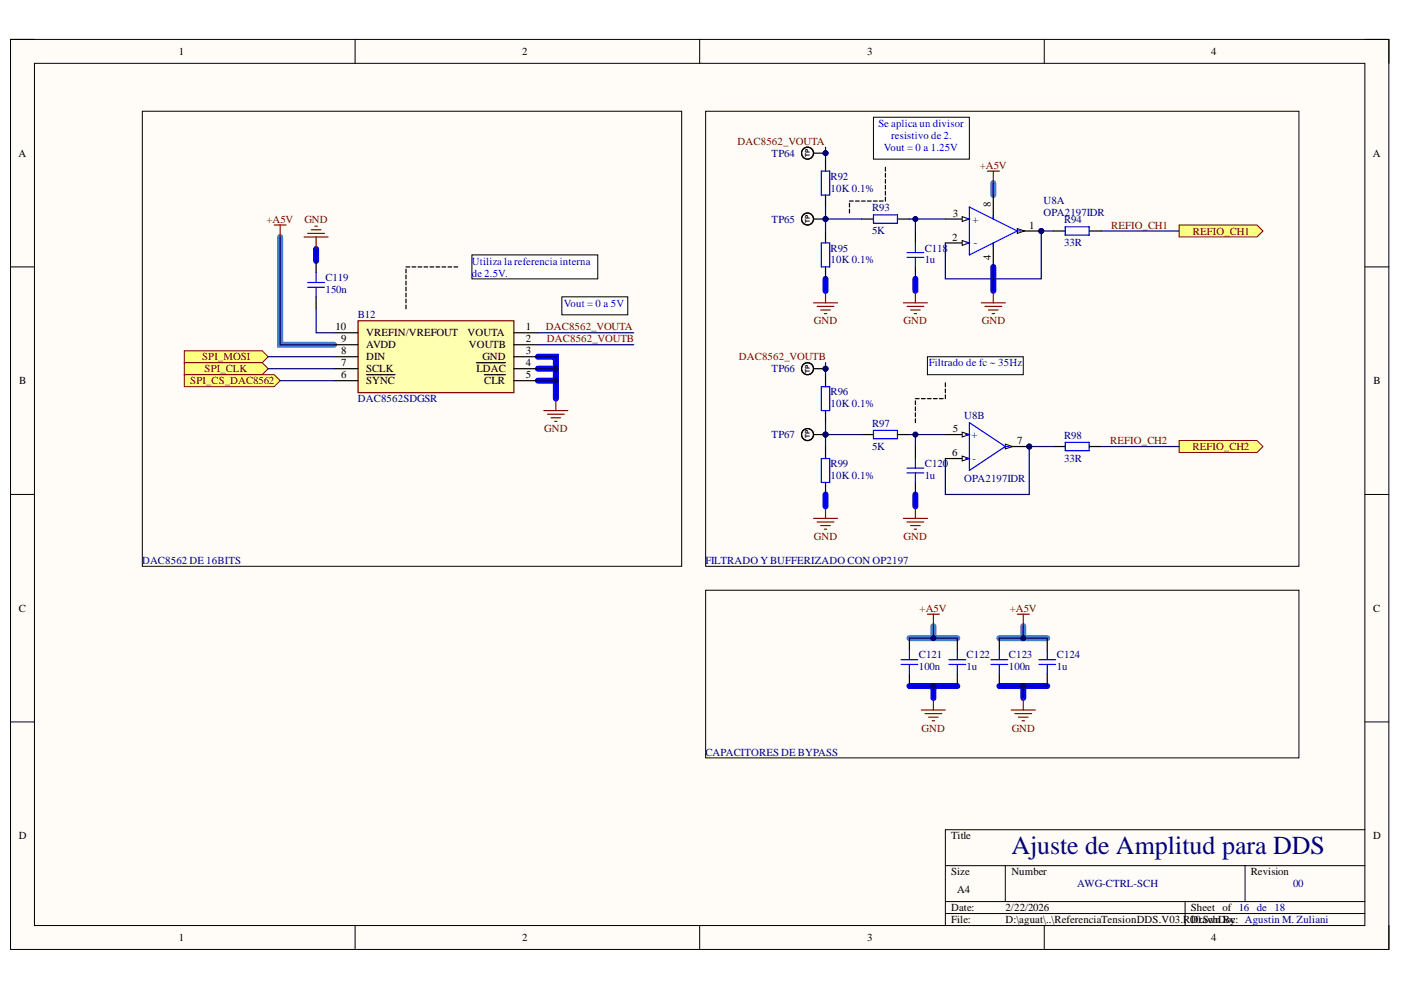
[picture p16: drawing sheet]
<svg xmlns="http://www.w3.org/2000/svg" width="297mm" height="210mm" viewBox="0 0 297 210" stroke-linecap="round" stroke-linejoin="round" font-family="sans-serif">
<defs><g id="words">
<text font-size="5.5" fill="#000080" x="214.4" y="181.1">Ajuste de Amplitud para DDS</text>
<g font-size="2.3">
<text x="37.9" y="11.7">1</text>
<text x="110.7" y="11.7">2</text>
<text x="183.9" y="11.7">3</text>
<text x="256.8" y="11.7">4</text>
<text x="3.9" y="33.3">A</text>
<text x="291.1" y="33.3">A</text>
<text x="202" y="46">3</text>
<text x="210.1" y="43.9" transform="rotate(-90 210.1 43.9)">8</text>
<text x="201.9" y="51">2</text>
<text x="218.2" y="48.5">1</text>
<text x="210.1" y="55.1" transform="rotate(-90 210.1 55.1)">4</text>
<text x="71.1" y="70.1">10</text>
<text x="77.6" y="71.3">VREFIN/VREFOUT</text>
<text x="99.1" y="71.3">VOUTA</text>
<text x="111.5" y="70.1">1</text>
<text x="72.3" y="72.6">9</text>
<text x="72.3" y="75.1">8</text>
<text x="72.3" y="77.7">7</text>
<text x="77.6" y="73.9">AVDD</text>
<text x="77.6" y="76.4">DIN</text>
<text x="99.4" y="73.9">VOUTB</text>
<text x="102.3" y="76.4">GND</text>
<text x="111.5" y="72.6">2</text>
<text x="111.5" y="75.1">3</text>
<text x="111.5" y="77.7">4</text>
<text x="4.1" y="81.5">B</text>
<text x="72.3" y="80.2">6</text>
<text x="77.6" y="78.9">SCLK</text>
<text x="77.6" y="81.5">SYNC</text>
<text x="101" y="78.9">LDAC</text>
<text x="102.7" y="81.5">CLR</text>
<text x="111.5" y="80.2">5</text>
<text x="291.2" y="81.5">B</text>
<text x="202" y="91.7">5</text>
<text x="215.7" y="94.2">7</text>
<text x="201.9" y="96.8">6</text>
<text x="4" y="129.7">C</text>
<text x="291.1" y="129.7">C</text>
<text x="4" y="178">D</text>
<text x="201.7" y="178">Title</text>
<text x="291.1" y="178">D</text>
<text x="201.7" y="185.6">Size</text>
<text x="214.4" y="185.6">Number</text>
<text x="265.2" y="185.6">Revision</text>
<text x="202.9" y="189.4">A4</text>
<text x="201.7" y="193.2">Date:</text>
<text x="201.7" y="195.7">File:</text>
<text x="213.2" y="193.2">2/22/2026</text>
<text x="213.2" y="195.7">D:\aguat\..\ReferenciaTensionDDS.V03.R0D0rawn By</text>
<text x="252.5" y="193.2">Sheet of 16 de</text>
<text x="254.5" y="195.7">.SchDoc: Agustin M. Zuliani</text>
<text x="37.9" y="199.5">1</text>
<text x="110.7" y="199.5">2</text>
<text x="183.9" y="199.5">3</text>
<text x="256.8" y="199.5">4</text>
</g>
<g font-size="2.3" fill="#00f">
<text x="186.3" y="26.9">Se aplica un divisor</text>
<text x="189" y="29.5">resistivo de 2.</text>
<text x="187.4" y="32">Vout = 0 a 1.25V</text>
<text x="100.1" y="56.1">Utiliza la referencia interna</text>
<text x="100.1" y="58.7">de 2.5V.</text>
<text x="119.5" y="65">Vout = 0 a 5V</text>
<text x="196.9" y="77.7">Filtrado de fc ~ 35Hz</text>
</g>
<g font-size="2.3" fill="#800000">
<text x="156.4" y="30.8">DAC8562_VOUTA</text>
<text x="207.7" y="35.8">+A5V</text>
<text x="56.5" y="47.2">+A5V</text>
<text x="64.5" y="47.2">GND</text>
<text x="235.6" y="48.5">REFIO_CH1</text>
<text x="252.9" y="49.8">REFIO_CH1</text>
<text x="115.7" y="70.1">DAC8562_VOUTA</text>
<text x="172.6" y="68.8">GND</text>
<text x="191.6" y="68.8">GND</text>
<text x="208.2" y="68.8">GND</text>
<text x="42.9" y="76.4">SPI_MOSI</text>
<text x="116" y="72.6">DAC8562_VOUTB</text>
<text x="156.7" y="76.4">DAC8562_VOUTB</text>
<text x="40.3" y="81.5">SPI_CS_DAC8562</text>
<text x="43.4" y="78.9">SPI_CLK</text>
<text x="115.4" y="91.7">GND</text>
<text x="235.4" y="94.2">REFIO_CH2</text>
<text x="252.8" y="95.5">REFIO_CH2</text>
<text x="172.6" y="114.5">GND</text>
<text x="191.6" y="114.5">GND</text>
<text x="195" y="129.7">+A5V</text>
<text x="214.1" y="129.7">+A5V</text>
<text x="195.4" y="155.2">GND</text>
<text x="214.5" y="155.2">GND</text>
</g>
<g font-size="2.3" fill="#000080">
<text x="163.6" y="33.3">TP64</text>
<text x="176.1" y="38.1">R92</text>
<text x="176.1" y="40.7">10K 0.1%</text>
<text x="163.6" y="47.2">TP65</text>
<text x="184.9" y="44.8">R93</text>
<text x="206.2" y="47.2">+</text>
<text x="221.3" y="43.2">U8A</text>
<text x="221.3" y="45.7">OPA2197IDR</text>
<text x="225.6" y="47.3">R94</text>
<text x="176.1" y="53.3">R95</text>
<text x="184.9" y="49.6">5K</text>
<text x="196.1" y="53.3">C118</text>
<text x="206.5" y="52.1">-</text>
<text x="225.6" y="52.1">33R</text>
<text x="69" y="59.7">C119</text>
<text x="176.1" y="55.9">10K 0.1%</text>
<text x="196.1" y="55.9">1u</text>
<text x="69" y="62.2">150n</text>
<text x="75.9" y="67.5">B12</text>
<text x="163.6" y="78.9">TP66</text>
<text x="176.1" y="83.8">R96</text>
<text x="75.9" y="85.3">DAC8562SDGSR</text>
<text x="176.1" y="86.3">10K 0.1%</text>
<text x="204.4" y="88.9">U8B</text>
<text x="163.6" y="93">TP67</text>
<text x="184.9" y="90.5">R97</text>
<text x="184.9" y="95.3">5K</text>
<text x="206" y="93">+</text>
<text x="225.6" y="93">R98</text>
<text x="176.1" y="99">R99</text>
<text x="176.1" y="101.6">10K 0.1%</text>
<text x="196.1" y="99">C120</text>
<text x="196.1" y="101.6">1u</text>
<text x="206.2" y="98">-</text>
<text x="225.6" y="97.9">33R</text>
<text x="204.4" y="102.1">OPA2197IDR</text>
<text x="30.1" y="119.6">DAC8562 DE 16BITS</text>
<text x="149.5" y="119.6">FILTRADO YBUFFERIZADO CON OP2197</text>
<text x="194.8" y="139.6">C121</text>
<text x="194.8" y="142.2">100n</text>
<text x="205" y="139.6">C122</text>
<text x="205" y="142.2">1u</text>
<text x="213.9" y="139.6">C123</text>
<text x="213.9" y="142.2">100n</text>
<text x="224.1" y="139.6">C124</text>
<text x="224.1" y="142.2">1u</text>
<text x="149.5" y="160.2">CAPACITORES DE BYPASS</text>
<text x="228.4" y="188.1">AWG-CTRL-SCH</text>
<text x="274.1" y="188.1">00</text>
<text x="270.3" y="193.2">18</text>
</g>
<g font-size="1.4">
<text x="171.7" y="33.3" transform="rotate(-90 171.7 33.3)">TP</text>
<text x="171.7" y="47.2" transform="rotate(-90 171.7 47.2)">TP</text>
<text x="171.7" y="79" transform="rotate(-90 171.7 79)">TP</text>
<text x="171.7" y="93" transform="rotate(-90 171.7 93)">TP</text>
</g>
</g></defs>
<path d="M2.2 8.4h292.3v192.9h-292.3z" fill-rule="evenodd" fill="#fffcf8"/>
<path d="M2.2 8.4h292.3v192.9h-292.3z" fill="none" stroke="#000" stroke-width=".21"/>
<path d="M7.3 13.4h282.1v182.8h-282.1z" fill-rule="evenodd" fill="#fffcf8"/>
<g fill="none" stroke="#000" stroke-width=".21">
<path d="M2.2 8.4h5.1M7.3 13.4h282.1v182.8h-282.1zM75.3 8.4v5M148.3 8.4v5M221.4 8.4v5M289.4 8.4h5.1v5M2.2 56.6h5.1M289.4 56.6h5.1M2.2 104.8h5.1M289.4 104.8h5.1M2.2 153.1h5.1M289.4 153.1h5.1"/>
<path d="M289.4 175.9h-89v20.3M75.3 196.2v5.1M148.3 196.2v5.1M200.4 183.5h89M200.4 191.2h89M200.4 193.7h89M213.1 183.5v7.7M221.4 196.2v5.1M251.3 191.2v5M264 183.5v7.7M294.5 196.2v5.1"/>
</g>
<g fill="none" stroke="#00f" stroke-width="1.3">
<path d="M67 52.8v2.5M175 59.1v2.6M194.1 59.1v2.6M210.6 56.6v5.1M114 75.6h3.8v8.9M114 78.2h3.8M114 80.7h3.8M175 104.8v2.6M194.1 104.8v2.6M192.8 145.5h10.2M197.9 145.5v2.5M211.9 145.5h10.1"/>
<path d="M217 145.5v2.5"/>
</g>
<path d="M210.6 38.8v2.6M59.4 50.2v22.9h11.4M192.8 135.3h10.2M197.9 132.8v2.5M211.9 135.3h5.1M217 132.8v2.5h5" fill="none" stroke="#3d85c6" stroke-width="1.3"/>
<path d="M75.9 68h33.1v15.3h-33.1z" fill-rule="evenodd" fill="#ffffb0"/>
<path d="M75.9 68h33.1v15.3h-33.1z" fill="none" stroke="#800000" stroke-width=".25"/>
<g fill="none" stroke="#000" stroke-width=".25">
<path d="M70.8 70.6h5.1M70.8 73.1h5.1M70.8 75.6h5.1M70.8 78.2h5.1M77.7 79.4h6M101 76.9h6.2M102.7 79.4h4.5M109 70.6h5M109 73.1h5M109 75.6h5M109 78.2h5M70.8 80.7h5.1"/>
<path d="M109 80.7h5"/>
</g>
<circle cx="220.8" cy="49" r=".51" fill="#000080"/>
<circle cx="220.8" cy="49" r=".51" fill="none" stroke="#000080" stroke-width=".21"/>
<path d="M200.4 46.4h5.1" fill="none" stroke="#000" stroke-width=".25"/>
<path d="M204 45.9l1.5 .5-1.5 .5z" fill="#f8fcff"/>
<path d="M204 45.9l1.5 .5-1.5 .5z" fill="none" stroke="#000" stroke-width=".21"/>
<path d="M200.4 51.5h5.1" fill="none" stroke="#000" stroke-width=".25"/>
<path d="M204 51l1.5 .5-1.5 .5z" fill="#f8fcff"/>
<path d="M204 51l1.5 .5-1.5 .5z" fill="none" stroke="#000" stroke-width=".21"/>
<path d="M215.7 49h5.1" fill="none" stroke="#000" stroke-width=".25"/>
<path d="M215.7 48.5l1.5 .5-1.5 .5z" fill="#f8fcff"/>
<path d="M215.7 48.5l1.5 .5-1.5 .5z" fill="none" stroke="#000" stroke-width=".21"/>
<circle cx="220.8" cy="49" r=".51" fill="#000080"/>
<circle cx="220.8" cy="49" r=".51" fill="none" stroke="#000080" stroke-width=".21"/>
<path d="M210.6 41.4v5M210.6 51.5v5.1" fill="none" stroke="#000" stroke-width=".25"/>
<path d="M204.8 46.4h.7M204.8 51.5h.7M205.5 43.9l10.2 5.1-10.2 5.1zM210.6 45.7v.7M210.6 51.5v.8M215.7 49h.7" fill="none" stroke="#00f" stroke-width=".25"/>
<circle cx="218.2" cy="94.7" r=".51" fill="#000080"/>
<circle cx="218.2" cy="94.7" r=".51" fill="none" stroke="#000080" stroke-width=".21"/>
<path d="M200.4 92.1h5.1" fill="none" stroke="#000" stroke-width=".25"/>
<path d="M204 91.6l1.5 .5-1.5 .5z" fill="#f8fcff"/>
<path d="M204 91.6l1.5 .5-1.5 .5z" fill="none" stroke="#000" stroke-width=".21"/>
<path d="M200.4 97.2h5.1" fill="none" stroke="#000" stroke-width=".25"/>
<path d="M204 96.7l1.5 .5-1.5 .5z" fill="#f8fcff"/>
<path d="M204 96.7l1.5 .5-1.5 .5z" fill="none" stroke="#000" stroke-width=".21"/>
<path d="M213.1 94.7h5.1" fill="none" stroke="#000" stroke-width=".25"/>
<path d="M213.1 94.2l1.6 .5-1.6 .5z" fill="#f8fcff"/>
<path d="M213.1 94.2l1.6 .5-1.6 .5z" fill="none" stroke="#000" stroke-width=".21"/>
<circle cx="218.2" cy="94.7" r=".51" fill="#000080"/>
<circle cx="218.2" cy="94.7" r=".51" fill="none" stroke="#000080" stroke-width=".21"/>
<g fill="none" stroke="#00f" stroke-width=".25">
<path d="M174.1 36.3h1.8v5.1h-1.8zM174.1 51.5h1.8v5.1h-1.8zM185.2 45.6h5.1v1.7h-5.1zM192.3 54.6h3.6M192.3 53.6h3.6M194.1 51.5v2.1M194.1 54.6v2M225.8 48.1h5.1v1.8h-5.1zM174.1 97.2h1.8v5.1h-1.8zM174.1 82h1.8v5.1h-1.8zM185.2 91.3h5.1v1.7h-5.1zM192.3 99.2h3.6"/>
<path d="M194.1 97.2v2M204.8 92.1h.7M204.8 97.2h.7M205.5 89.6l7.6 5.1-7.6 5.1zM213.1 94.7h.8M225.8 93.8h5.1v1.8h-5.1zM192.3 100.3h3.6M194.1 100.3v2"/>
</g>
<g fill="none" stroke="#000" stroke-width=".25">
<path d="M175 33.7v2.6M175 41.4v2.5M175 49v2.5M175 56.6v2.5M182.7 46.4h2.5M190.3 46.4h2.5M194.1 49v2.5M194.1 56.6v2.5M223.3 49h2.5M230.9 49h2.6M175 79.4v2.6M175 87.1v2.5"/>
<path d="M175 94.7v2.5M182.7 92.1h2.5M190.3 92.1h2.5M194.1 94.7v2.5M223.3 94.7h2.5M230.9 94.7h2.6M175 102.3v2.5M194.1 102.3v2.5"/>
</g>
<path d="M172.5 64.2h5.1M173.2 65h3.6M174 65.7h2M174.8 66.5h.5M175 61.7v2.5M191.5 64.2h5.1M192.3 65h3.6M193.1 65.7h2M193.8 66.5h.5M194.1 61.7v2.5" fill="none" stroke="#800000" stroke-width=".25"/>
<path d="M250 47.7h16.5l1.3 1.3-1.3 1.2h-16.5z" fill-rule="evenodd" fill="#ffff80"/>
<path d="M250 47.7h16.5l1.3 1.3-1.3 1.2h-16.5z" fill="none" stroke="#800000" stroke-width=".21"/>
<path d="M250 93.4h16.5l1.3 1.3-1.3 1.2h-16.5z" fill-rule="evenodd" fill="#ffff80"/>
<path d="M250 93.4h16.5l1.3 1.3-1.3 1.2h-16.5z" fill="none" stroke="#800000" stroke-width=".21"/>
<g fill="none" stroke="#800000" stroke-width=".25">
<path d="M209.3 36.3h2.6M210.6 36.3v2.5M208.1 64.2h5M208.8 65h3.6M209.6 65.7h2M210.3 66.5h.6M210.6 61.7v2.5M115.3 87.1h5.1M116.1 87.8h3.5M116.8 88.6h2.1M117.6 89.3h.5M117.8 84.5v2.6"/>
<path d="M172.5 109.9h5.1M173.2 110.7h3.6M174 111.4h2M174.8 112.2h.5M175 107.4v2.5M191.5 109.9h5.1M192.3 110.7h3.6M193.1 111.4h2M193.8 112.2h.5M194.1 107.4v2.5M215.7 130.2h2.5M217 130.2v2.6"/>
<path d="M214.4 150.5h5.1M215.2 151.3h3.5M215.9 152.1h2.1M216.7 152.8h.5M217 148v2.5"/>
</g>
<path d="M211.9 135.3v2.5M222 135.3v2.5M211.9 142.9v2.6M222 142.9v2.6" fill="none" stroke="#000" stroke-width=".25"/>
<path d="M210.1 139.9h3.6M211.9 137.8v2.1M220.3 139.9h3.5M222 137.8v2.1M210.1 140.9h3.6M211.9 140.9v2M220.3 140.9h3.5M222 140.9v2" fill="none" stroke="#00f" stroke-width=".25"/>
<path d="M39.1 74.4h16.5l1.3 1.2-1.3 1.3h-16.5z" fill-rule="evenodd" fill="#ffff80"/>
<path d="M39.1 74.4h16.5l1.3 1.2-1.3 1.3h-16.5z" fill="none" stroke="#800000" stroke-width=".21"/>
<path d="M58.1 47.7h2.6M59.4 47.7v2.5M196.6 130.2h2.6M197.9 130.2v2.6M195.4 150.5h5M196.1 151.3h3.6M196.9 152.1h2M197.6 152.8h.6M197.9 148v2.5" fill="none" stroke="#800000" stroke-width=".25"/>
<path d="M192.8 135.3v2.5M203 135.3v2.5M192.8 142.9v2.6M203 142.9v2.6" fill="none" stroke="#000" stroke-width=".25"/>
<path d="M191 139.9h3.6M192.8 137.8v2.1M201.2 139.9h3.6M203 137.8v2.1M191 140.9h3.6M192.8 140.9v2M201.2 140.9h3.6M203 140.9v2" fill="none" stroke="#00f" stroke-width=".25"/>
<path d="M39.1 76.9h16.5l1.3 1.3-1.3 1.2h-16.5z" fill-rule="evenodd" fill="#ffff80"/>
<path d="M39.1 76.9h16.5l1.3 1.3-1.3 1.2h-16.5z" fill="none" stroke="#800000" stroke-width=".21"/>
<path d="M39.1 79.4h19l1.3 1.3-1.3 1.3h-19z" fill-rule="evenodd" fill="#ffff80"/>
<path d="M39.1 79.4h19l1.3 1.3-1.3 1.3h-19z" fill="none" stroke="#800000" stroke-width=".21"/>
<path d="M67 55.3v2.6M67 62.9v2.6" fill="none" stroke="#000" stroke-width=".25"/>
<path d="M65.2 59.9h3.6M67 57.9v2M65.2 60.9h3.6M67 60.9v2" fill="none" stroke="#00f" stroke-width=".25"/>
<path d="M64.5 50.2h5.1M65.2 49.5h3.6M66 48.7h2M66.8 48h.5M67 50.2v2.6" fill="none" stroke="#800000" stroke-width=".25"/>
<path d="M30.2 23.6h114.3v96.5h-114.3zM149.6 23.6h125.8v96.5h-125.8zM149.6 125.1h125.8v35.6h-125.8z" fill="none" stroke="#000" stroke-width=".21"/>
<path d="M100.1 54.1h26.6v5h-26.6z" fill-rule="evenodd" fill="#fff"/>
<path d="M100.1 54.1h26.6v5h-26.6z" fill="none" stroke="#000" stroke-width=".21"/>
<g fill="none" stroke="#000" stroke-width=".25">
<path d="M86.1 57.1v.8M86.1 58.3v.8M86.1 59.6v.8M86.1 56.6h.8M87.4 56.6h.7M88.6 56.6h.8M89.9 56.6h.8M91.2 56.6h.8M92.4 56.6h.8M93.7 56.6h.8M95 56.6h.8M96.2 56.6h.8"/>
<path d="M86.1 60.9v.8M86.1 62.1v.8M86.1 63.4v.8M86.1 64.7v.8"/>
</g>
<path d="M119.1 62.9h14v3.8h-14z" fill-rule="evenodd" fill="#fff"/>
<path d="M119.1 62.9h14v3.8h-14z" fill="none" stroke="#000" stroke-width=".21"/>
<path d="M185.2 24.9h20.3v8.8h-20.3z" fill-rule="evenodd" fill="#fff"/>
<path d="M185.2 24.9h20.3v8.8h-20.3z" fill="none" stroke="#000" stroke-width=".21"/>
<g fill="none" stroke="#000" stroke-width=".25">
<path d="M187.7 35.5v.8M187.7 36.8v.8M187.7 38v.8M187.7 39.3v.8M180.1 43.1v.8M180.1 44.4v.8M180.1 42.6h.8M181.4 42.6h.8M182.7 42.6h.7M183.9 42.6h.8M185.2 42.6h.8M186.5 42.6h.8"/>
<path d="M187.7 40.6v.8M187.7 41.8v.8"/>
</g>
<path d="M196.6 75.6h20.4v3.8h-20.4z" fill-rule="evenodd" fill="#fff"/>
<path d="M196.6 75.6h20.4v3.8h-20.4z" fill="none" stroke="#000" stroke-width=".21"/>
<path d="M194.1 85v.8M194.1 86.3v.8M194.1 87.5v.8M194.1 88.8v.8M194.1 84.5h.8M195.4 84.5h.8M196.6 84.5h.8M197.9 84.5h.8M199.2 84.5h.8M200.4 81.2v.8M200.4 82.5v.8M200.4 83.7v.8" fill="none" stroke="#000" stroke-width=".25"/>
<circle cx="175" cy="46.4" r=".51" fill="#000080"/>
<circle cx="175" cy="46.4" r=".51" fill="none" stroke="#000080" stroke-width=".21"/>
<path d="M172.5 46.4h2.5" fill="none" stroke="#000" stroke-width=".25"/>
<circle cx="175" cy="46.4" r=".51" fill="#000080"/>
<circle cx="175" cy="46.4" r=".51" fill="none" stroke="#000080" stroke-width=".21"/>
<circle cx="171.2" cy="46.4" r="1.27" fill="none" stroke="#000" stroke-width=".25"/>
<circle cx="175" cy="92.1" r=".51" fill="#000080"/>
<circle cx="175" cy="92.1" r=".51" fill="none" stroke="#000080" stroke-width=".21"/>
<path d="M172.5 92.1h2.5" fill="none" stroke="#000" stroke-width=".25"/>
<circle cx="175" cy="92.1" r=".51" fill="#000080"/>
<circle cx="175" cy="92.1" r=".51" fill="none" stroke="#000080" stroke-width=".21"/>
<circle cx="171.2" cy="92.1" r="1.27" fill="none" stroke="#000" stroke-width=".25"/>
<circle cx="175" cy="32.5" r=".51" fill="#000080"/>
<circle cx="175" cy="32.5" r=".51" fill="none" stroke="#000080" stroke-width=".21"/>
<path d="M172.5 32.5h2.5" fill="none" stroke="#000" stroke-width=".25"/>
<circle cx="175" cy="32.5" r=".51" fill="#000080"/>
<circle cx="175" cy="32.5" r=".51" fill="none" stroke="#000080" stroke-width=".21"/>
<circle cx="171.2" cy="32.5" r="1.27" fill="none" stroke="#000" stroke-width=".25"/>
<path d="M175 89.6v5.1" fill="none" stroke="#000080" stroke-width=".25"/>
<circle cx="175" cy="92.1" r=".51" fill="#000080"/>
<circle cx="175" cy="92.1" r=".51" fill="none" stroke="#000080" stroke-width=".21"/>
<path d="M175 92.1h7.7" fill="none" stroke="#000080" stroke-width=".25"/>
<circle cx="175" cy="92.1" r=".51" fill="#000080"/>
<circle cx="175" cy="92.1" r=".51" fill="none" stroke="#000080" stroke-width=".21"/>
<path d="M192.8 92.1h7.6" fill="none" stroke="#000080" stroke-width=".25"/>
<circle cx="194.1" cy="92.1" r=".51" fill="#000080"/>
<circle cx="194.1" cy="92.1" r=".51" fill="none" stroke="#000080" stroke-width=".21"/>
<path d="M223.3 94.7h-5.1v10.1h-17.8v-7.6" fill="none" stroke="#000080" stroke-width=".25"/>
<circle cx="218.2" cy="94.7" r=".51" fill="#000080"/>
<circle cx="218.2" cy="94.7" r=".51" fill="none" stroke="#000080" stroke-width=".21"/>
<path d="M175 46.4h7.7" fill="none" stroke="#000080" stroke-width=".25"/>
<circle cx="175" cy="46.4" r=".51" fill="#000080"/>
<circle cx="175" cy="46.4" r=".51" fill="none" stroke="#000080" stroke-width=".21"/>
<path d="M175 43.9v5.1" fill="none" stroke="#000080" stroke-width=".25"/>
<circle cx="175" cy="46.4" r=".51" fill="#000080"/>
<circle cx="175" cy="46.4" r=".51" fill="none" stroke="#000080" stroke-width=".21"/>
<path d="M192.8 46.4h7.6" fill="none" stroke="#000080" stroke-width=".25"/>
<circle cx="194.1" cy="46.4" r=".51" fill="#000080"/>
<circle cx="194.1" cy="46.4" r=".51" fill="none" stroke="#000080" stroke-width=".21"/>
<path d="M223.3 49h-2.5v10.1h-20.4v-7.6" fill="none" stroke="#000080" stroke-width=".25"/>
<circle cx="220.8" cy="49" r=".51" fill="#000080"/>
<circle cx="220.8" cy="49" r=".51" fill="none" stroke="#000080" stroke-width=".21"/>
<path d="M194.1 92.1v2.6" fill="none" stroke="#000080" stroke-width=".25"/>
<circle cx="194.1" cy="92.1" r=".51" fill="#000080"/>
<circle cx="194.1" cy="92.1" r=".51" fill="none" stroke="#000080" stroke-width=".21"/>
<path d="M194.1 46.4v2.6" fill="none" stroke="#000080" stroke-width=".25"/>
<circle cx="194.1" cy="46.4" r=".51" fill="#000080"/>
<circle cx="194.1" cy="46.4" r=".51" fill="none" stroke="#000080" stroke-width=".21"/>
<path d="M210.6 38.8v2.6M175 59.1v2.6M194.1 59.1v2.6M210.6 56.6v5.1M233.5 49h16.5M233.5 94.7h16.5M175 104.8v2.6M194.1 104.8v2.6M217 145.5v2.5" fill="none" stroke="#000080" stroke-width=".25"/>
<circle cx="217" cy="145.5" r=".51" fill="#000080"/>
<circle cx="217" cy="145.5" r=".51" fill="none" stroke="#000080" stroke-width=".21"/>
<path d="M211.9 135.3h5.1" fill="none" stroke="#000080" stroke-width=".25"/>
<circle cx="217" cy="135.3" r=".51" fill="#000080"/>
<circle cx="217" cy="135.3" r=".51" fill="none" stroke="#000080" stroke-width=".21"/>
<path d="M217 132.8v2.5h5" fill="none" stroke="#000080" stroke-width=".25"/>
<circle cx="217" cy="135.3" r=".51" fill="#000080"/>
<circle cx="217" cy="135.3" r=".51" fill="none" stroke="#000080" stroke-width=".21"/>
<path d="M175 76.9v2.5" fill="none" stroke="#000080" stroke-width=".25"/>
<circle cx="175" cy="78.2" r=".51" fill="#000080"/>
<circle cx="175" cy="78.2" r=".51" fill="none" stroke="#000080" stroke-width=".21"/>
<path d="M175 31.2v2.5" fill="none" stroke="#000080" stroke-width=".25"/>
<circle cx="175" cy="32.5" r=".51" fill="#000080"/>
<circle cx="175" cy="32.5" r=".51" fill="none" stroke="#000080" stroke-width=".21"/>
<path d="M114 75.6h3.8v8.9M114 70.6h20.4M114 73.1h20.4" fill="none" stroke="#000080" stroke-width=".25"/>
<circle cx="117.9" cy="78.2" r=".51" fill="#000080"/>
<circle cx="117.9" cy="78.2" r=".51" fill="none" stroke="#000080" stroke-width=".21"/>
<circle cx="117.8" cy="80.7" r=".51" fill="#000080"/>
<circle cx="117.8" cy="80.7" r=".51" fill="none" stroke="#000080" stroke-width=".21"/>
<path d="M114 78.2h3.8" fill="none" stroke="#000080" stroke-width=".25"/>
<circle cx="117.9" cy="78.2" r=".51" fill="#000080"/>
<circle cx="117.9" cy="78.2" r=".51" fill="none" stroke="#000080" stroke-width=".21"/>
<path d="M59.4 50.2v22.9h11.4M56.9 75.6h13.9M56.9 78.2h13.9M59.4 80.7h11.4M114 80.7h3.8" fill="none" stroke="#000080" stroke-width=".25"/>
<circle cx="117.8" cy="80.7" r=".51" fill="#000080"/>
<circle cx="117.8" cy="80.7" r=".51" fill="none" stroke="#000080" stroke-width=".21"/>
<path d="M67 52.8v2.5M67 65.5v5.1h3.8M197.9 132.8v2.5" fill="none" stroke="#000080" stroke-width=".25"/>
<circle cx="197.9" cy="135.3" r=".51" fill="#000080"/>
<circle cx="197.9" cy="135.3" r=".51" fill="none" stroke="#000080" stroke-width=".21"/>
<path d="M197.9 145.5v2.5" fill="none" stroke="#000080" stroke-width=".25"/>
<circle cx="197.9" cy="145.5" r=".51" fill="#000080"/>
<circle cx="197.9" cy="145.5" r=".51" fill="none" stroke="#000080" stroke-width=".21"/>
<path d="M192.8 145.5h10.2" fill="none" stroke="#000080" stroke-width=".25"/>
<circle cx="197.9" cy="145.5" r=".51" fill="#000080"/>
<circle cx="197.9" cy="145.5" r=".51" fill="none" stroke="#000080" stroke-width=".21"/>
<path d="M192.8 135.3h10.2" fill="none" stroke="#000080" stroke-width=".25"/>
<circle cx="197.9" cy="135.3" r=".51" fill="#000080"/>
<circle cx="197.9" cy="135.3" r=".51" fill="none" stroke="#000080" stroke-width=".21"/>
<path d="M211.9 145.5h10.1" fill="none" stroke="#000080" stroke-width=".25"/>
<circle cx="217" cy="145.5" r=".51" fill="#000080"/>
<circle cx="217" cy="145.5" r=".51" fill="none" stroke="#000080" stroke-width=".21"/>
<circle cx="175" cy="78.2" r=".51" fill="#000080"/>
<circle cx="175" cy="78.2" r=".51" fill="none" stroke="#000080" stroke-width=".21"/>
<path d="M172.5 78.2h2.5" fill="none" stroke="#000" stroke-width=".25"/>
<circle cx="175" cy="78.2" r=".51" fill="#000080"/>
<circle cx="175" cy="78.2" r=".51" fill="none" stroke="#000080" stroke-width=".21"/>
<circle cx="171.2" cy="78.2" r="1.27" fill="none" stroke="#000" stroke-width=".25"/>
<use href="#words"/>
</svg>
